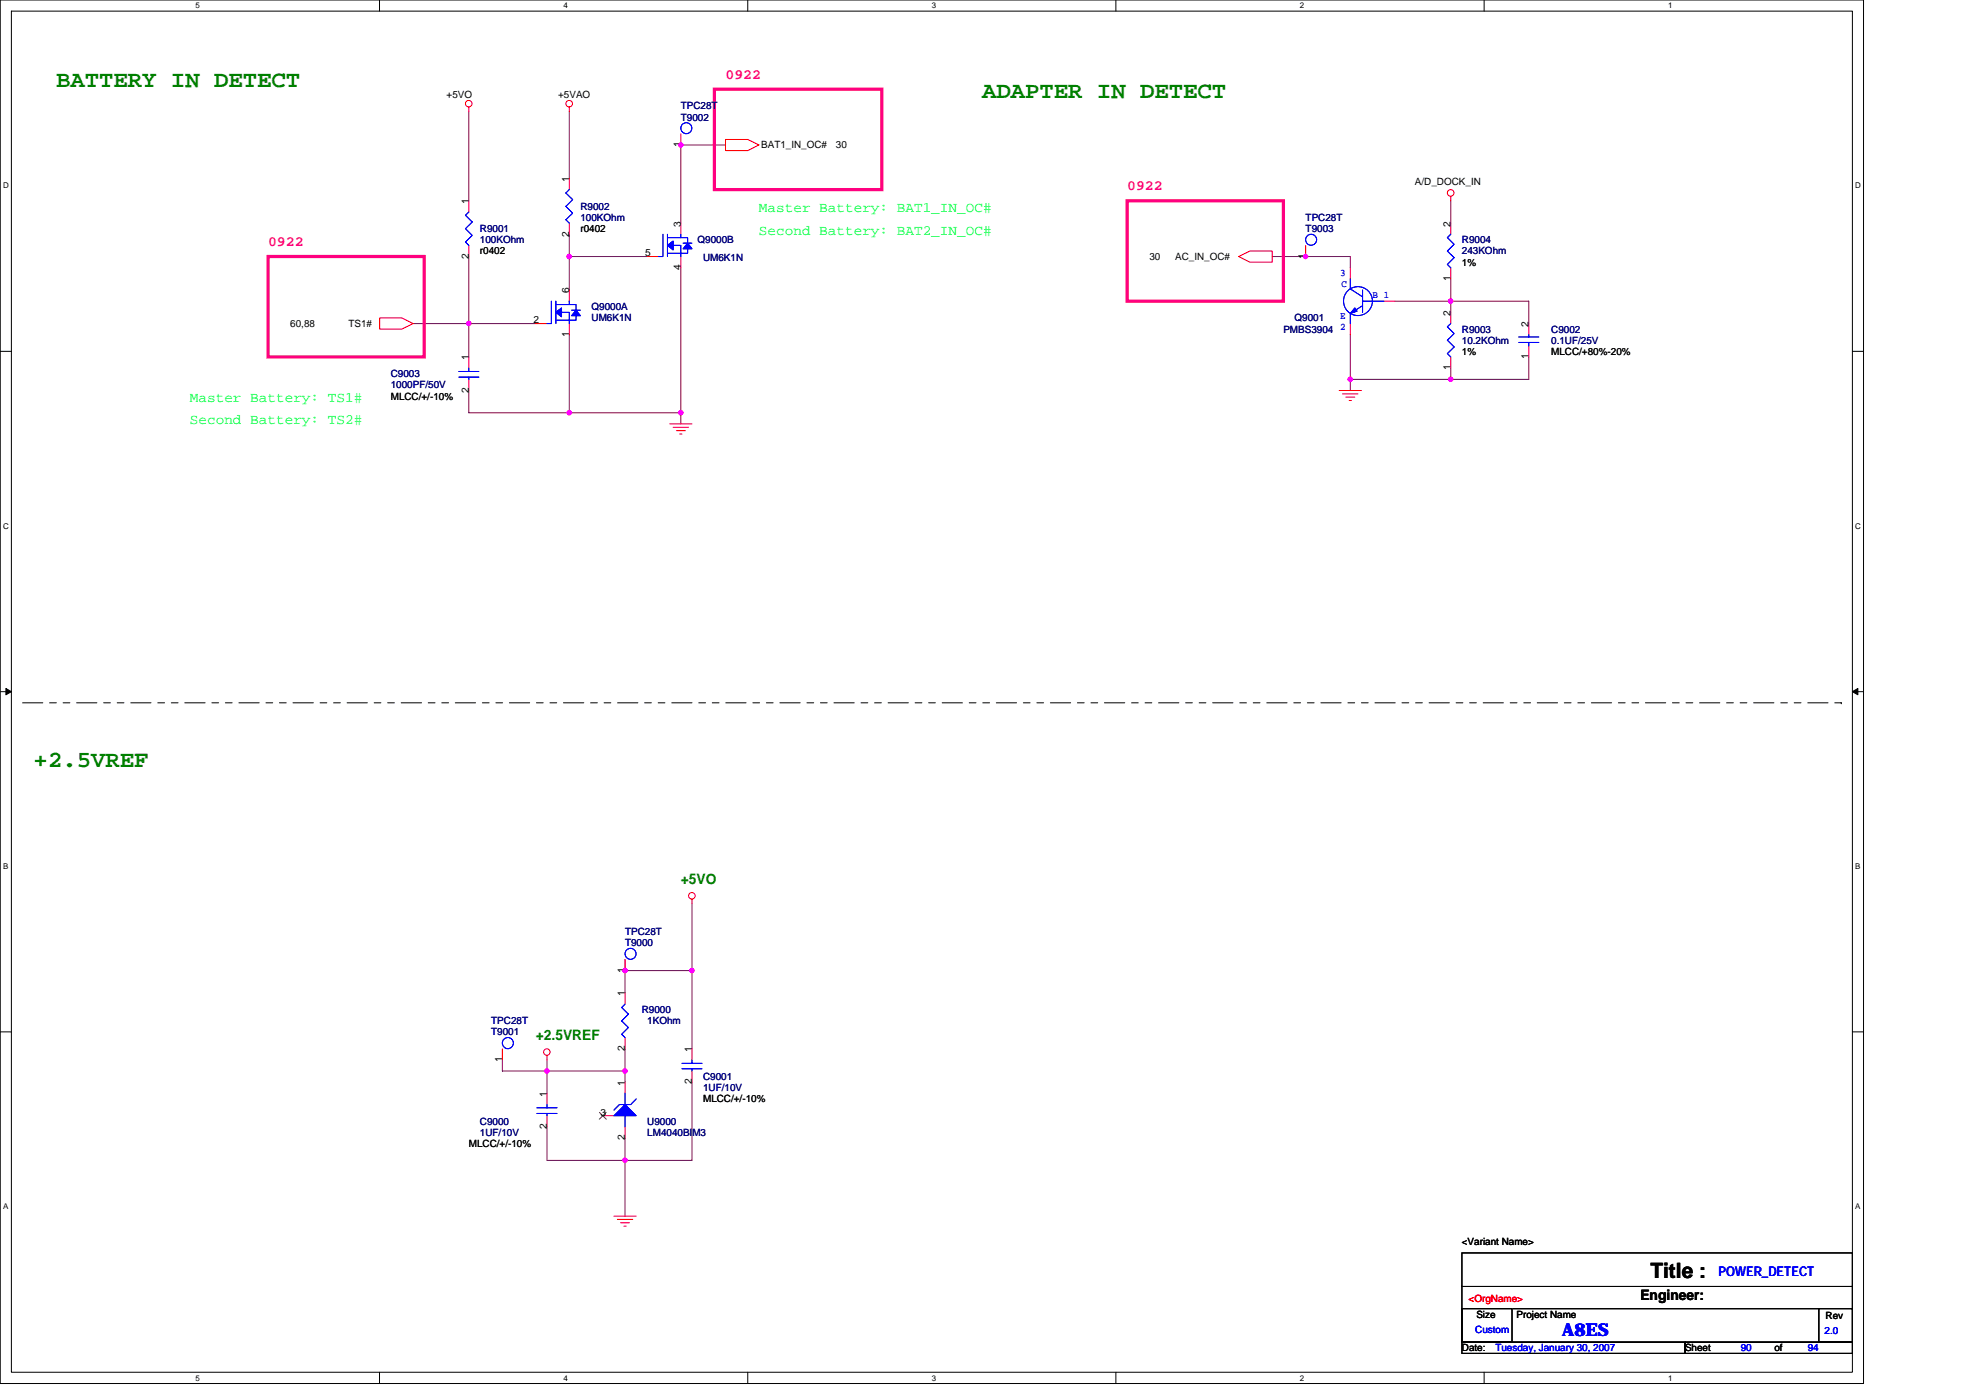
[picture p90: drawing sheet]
<svg xmlns="http://www.w3.org/2000/svg" width="297mm" height="210mm" viewBox="0 0 297 210" stroke-linecap="round" stroke-linejoin="round" font-family="sans-serif">
<defs><g id="words">
<g font-size="3.5" fill="#008000">
<text x="8.4" y="13">BATTERY IN DETECT</text>
<text x="147.5" y="14.7">ADAPTER IN DETECT</text>
<text x="5.1" y="115.3">+2.5VREF</text>
</g>
<text font-size="3.2" x="248" y="192">Title :</text>
<text font-size="2.7" fill="#00f" x="234.7" y="200.8">A8ES</text>
<g font-size="2.2" fill="#ff0080">
<text x="109" y="11.9">0922</text>
<text x="169.4" y="28.6">0922</text>
<text x="40.3" y="37">0922</text>
</g>
<g font-size="2.2" fill="#00ff40">
<text x="114" y="31.9">Master Battery: BAT1_IN_OC#</text>
<text x="114" y="35.2">Second Battery: BAT2_IN_OC#</text>
<text x="28.5" y="60.4">Master Battery: TS1#</text>
<text x="28.5" y="63.7">Second Battery: TS2#</text>
</g>
<g font-size="2.2" fill="#008000">
<text x="102.3" y="132.8">+5VO</text>
<text x="80.5" y="156.2">+2.5VREF</text>
</g>
<text font-size="2.2" x="246.5" y="195.3">Engineer:</text>
<text font-size="2" fill="#00f" x="258.2" y="191.7">POWER_DETECT</text>
<g font-size="1.5">
<text x="67.1" y="14.8">+5VO</text>
<text x="83.9" y="14.8">+5VAO</text>
<text x="102.3" y="22.1" transform="rotate(-90 102.3 22.1)">1</text>
<text x="114.4" y="22.3">BAT1_IN_OC#</text>
<text x="125.6" y="22.3">30</text>
<text x="85.5" y="27.3" transform="rotate(-90 85.5 27.3)">1</text>
<text x="212.6" y="27.8">A/D_DOCK_IN</text>
<text x="70.4" y="30.7" transform="rotate(-90 70.4 30.7)">1</text>
<text x="85.5" y="35.5" transform="rotate(-90 85.5 35.5)">2</text>
<text x="87.2" y="34.9">r0402</text>
<text x="102.3" y="34" transform="rotate(-90 102.3 34)">3</text>
<text x="217.9" y="34" transform="rotate(-90 217.9 34)">2</text>
<text x="70.4" y="38.9" transform="rotate(-90 70.4 38.9)">2</text>
<text x="72.1" y="38.2">r0402</text>
<text x="96.9" y="38.5">5</text>
<text x="102.3" y="40.6" transform="rotate(-90 102.3 40.6)">4</text>
<text x="172.7" y="39.1">30</text>
<text x="176.6" y="39.1">AC_IN_OC#</text>
<text x="196.1" y="38.9" transform="rotate(-90 196.1 38.9)">1</text>
<text x="219.6" y="39.9">1%</text>
<text x="85.5" y="44.1" transform="rotate(-90 85.5 44.1)">6</text>
<text x="217.9" y="47.5" transform="rotate(-90 217.9 47.5)">2</text>
<text x="217.9" y="42.2" transform="rotate(-90 217.9 42.2)">1</text>
<text x="43.6" y="49.1">60,88</text>
<text x="52.3" y="49.1">TS1#</text>
<text x="80.2" y="48.6">2</text>
<text x="85.5" y="50.6" transform="rotate(-90 85.5 50.6)">1</text>
<text x="219.6" y="53.3">1%</text>
<text x="229.7" y="54" transform="rotate(-90 229.7 54)">1</text>
<text x="229.7" y="49.1" transform="rotate(-90 229.7 49.1)">2</text>
<text x="233.1" y="53.3">MLCC/+80%-20%</text>
<text x="70.4" y="59" transform="rotate(-90 70.4 59)">2</text>
<text x="70.4" y="54.1" transform="rotate(-90 70.4 54.1)">1</text>
<text x="217.9" y="55.6" transform="rotate(-90 217.9 55.6)">1</text>
<text x="58.7" y="60">MLCC/+/-10%</text>
<text x="93.9" y="149.7" transform="rotate(-90 93.9 149.7)">1</text>
<text x="93.9" y="146.2" transform="rotate(-90 93.9 146.2)">1</text>
<text x="75.5" y="159.6" transform="rotate(-90 75.5 159.6)">1</text>
<text x="93.9" y="157.9" transform="rotate(-90 93.9 157.9)">2</text>
<text x="103.9" y="158.1" transform="rotate(-90 103.9 158.1)">1</text>
<text x="82.2" y="164.8" transform="rotate(-90 82.2 164.8)">1</text>
<text x="90.2" y="167.6">3</text>
<text x="93.9" y="163.1" transform="rotate(-90 93.9 163.1)">1</text>
<text x="103.9" y="162.9" transform="rotate(-90 103.9 162.9)">2</text>
<text x="105.6" y="165.6">MLCC/+/-10%</text>
<text x="70.4" y="172.3">MLCC/+/-10%</text>
<text x="82.2" y="169.7" transform="rotate(-90 82.2 169.7)">2</text>
<text x="93.9" y="171.3" transform="rotate(-90 93.9 171.3)">2</text>
<text x="219.6" y="187.1">&lt;Variant Name&gt;</text>
<text x="221.8" y="198">Size</text>
<text x="227.9" y="198">Project Name</text>
<text x="219.6" y="203">Date:</text>
<text x="253.2" y="203">Sheet</text>
<text x="266.6" y="203">of</text>
<text x="274.3" y="198.2">Rev</text>
</g>
<g font-size="1.5" fill="#000080">
<text x="102.3" y="16.4">TPC28T</text>
<text x="102.3" y="18.1">T9002</text>
<text x="72.1" y="34.9">R9001</text>
<text x="87.2" y="31.5">R9002</text>
<text x="87.2" y="33.2">100KOhm</text>
<text x="196.2" y="34.9">T9003</text>
<text x="196.2" y="33.2">TPC28T</text>
<text x="72.1" y="36.6">100KOhm</text>
<text x="104.8" y="36.6">Q9000B</text>
<text x="105.6" y="39.2">UM6K1N</text>
<text x="219.6" y="36.6">R9004</text>
<text x="219.6" y="38.2">243KOhm</text>
<text x="88.9" y="46.6">Q9000A</text>
<text x="88.9" y="48.3">UM6K1N</text>
<text x="192.8" y="50">PMBS3904</text>
<text x="194.5" y="48.3">Q9001</text>
<text x="219.6" y="50">R9003</text>
<text x="219.6" y="51.6">10.2KOhm</text>
<text x="233.1" y="50">C9002</text>
<text x="233.1" y="51.6">0.1UF/25V</text>
<text x="58.7" y="56.7">C9003</text>
<text x="58.7" y="58.4">1000PF/50V</text>
<text x="93.9" y="142.2">T9000</text>
<text x="93.9" y="140.5">TPC28T</text>
<text x="73.8" y="155.6">T9001</text>
<text x="73.8" y="153.9">TPC28T</text>
<text x="96.4" y="152.2">R9000</text>
<text x="97.3" y="153.9">1KOhm</text>
<text x="105.6" y="162.3">C9001</text>
<text x="105.6" y="164">1UF/10V</text>
<text x="72.1" y="169">C9000</text>
<text x="72.1" y="170.7">1UF/10V</text>
<text x="97.3" y="169">U9000</text>
<text x="97.3" y="170.7">LM4040BIM3</text>
</g>
<g font-size="1.5" fill="#00f">
<text x="201.4" y="41.4">3</text>
<text x="201.4" y="48">E</text>
<text x="201.5" y="43.1">C</text>
<text x="206.2" y="44.8">B 1</text>
<text x="201.4" y="49.7">2</text>
<text x="221.7" y="200.3">Custom</text>
<text x="224.7" y="203">Tuesday, January 30, 2007</text>
<text x="261.6" y="203">90</text>
<text x="271.6" y="203">94</text>
<text x="274.1" y="200.5">2.0</text>
</g>
<text font-size="1.5" fill="#f00" x="220.7" y="195.6">&lt;OrgName&gt;</text>
<g font-size="1.2">
<text x="29.4" y="1.3">5</text>
<text x="84.7" y="1.3">4</text>
<text x="140" y="1.3">3</text>
<text x="195.3" y="1.3">2</text>
<text x="250.6" y="1.3">1</text>
<text x=".5" y="28.3">D</text>
<text x="278.7" y="28.3">D</text>
<text x=".5" y="79.4">C</text>
<text x="278.7" y="79.4">C</text>
<text x=".5" y="130.6">B</text>
<text x="278.7" y="130.6">B</text>
<text x=".5" y="181.7">A</text>
<text x="278.7" y="181.7">A</text>
<text x="29.4" y="207.5">5</text>
<text x="84.7" y="207.5">4</text>
<text x="140" y="207.5">3</text>
<text x="195.3" y="207.5">2</text>
<text x="250.6" y="207.5">1</text>
</g>
</g></defs>
<path d="M0 0h280v207.9h-280zM1.7 1.7h276.6v204.5h-276.6z" fill="none" stroke="#000" stroke-width=".15"/>
<g fill="#fff">
<path d="M29.4 .2h.6v1.3h-.6z"/>
<path d="M29.4 206.4h.6v1.3h-.6z"/>
</g>
<path d="M57 0v1.7M57 206.2v1.7" fill="none" stroke="#000" stroke-width=".15"/>
<g fill="#fff">
<path d="M84.7 .2h.6v1.3h-.6z"/>
<path d="M84.7 206.4h.6v1.3h-.6z"/>
</g>
<path d="M112.3 0v1.7M112.3 206.2v1.7" fill="none" stroke="#000" stroke-width=".15"/>
<g fill="#fff">
<path d="M140 .2h.6v1.3h-.6z"/>
<path d="M140 206.4h.6v1.3h-.6z"/>
</g>
<path d="M167.7 0v1.7M167.7 206.2v1.7" fill="none" stroke="#000" stroke-width=".15"/>
<g fill="#fff">
<path d="M195.3 .2h.7v1.3h-.7z"/>
<path d="M195.3 206.4h.7v1.3h-.7z"/>
</g>
<path d="M223 0v1.7M223 206.2v1.7" fill="none" stroke="#000" stroke-width=".15"/>
<g fill="#fff">
<path d="M250.6 .2h.7v1.3h-.7z"/>
<path d="M250.6 206.4h.7v1.3h-.7z"/>
<path d="M.5 27.2h.8v1.4h-.8z"/>
<path d="M278.7 27.2h.9v1.4h-.9z"/>
<path d="M.5 78.3h.8v1.4h-.8z"/>
<path d="M278.7 78.3h.9v1.4h-.9z"/>
</g>
<path d="M0 52.8h1.7M278.3 52.8h1.7" fill="none" stroke="#000" stroke-width=".15"/>
<g fill="#fff">
<path d="M.5 129.5h.7v1.3h-.7z"/>
<path d="M278.7 129.5h.8v1.3h-.8z"/>
</g>
<path d="M0 103.9h1.7M278.3 103.9h1.7" fill="none" stroke="#000" stroke-width=".15"/>
<path d="M.9 103.4l.8 .5-.8 .5zM278.3 103.9l.8-.5v1z" fill="#000" stroke="#000" stroke-width=".15"/>
<g fill="#fff">
<path d="M.5 180.6h.7v1.3h-.7z"/>
<path d="M278.7 180.6h.8v1.3h-.8z"/>
</g>
<path d="M0 155h1.7M278.3 155h1.7M219.6 193.3h58.7M219.6 188.3h58.7v13.4h-58.7zM219.6 196.6h7.6v5.1h-7.6zM227.3 196.6h46M273.3 196.6h5v5.1h-5zM219.6 201.7h33.6v1.6h-33.6zM253.2 201.7h25.1v1.6h-25.1z" fill="none" stroke="#000" stroke-width=".15"/>
<g fill="none" stroke="#800040" stroke-width=".15">
<path d="M70.4 16.8v13.4M85.5 16.8v10M70.4 38.5v10.1h10.1M85.5 38.5h11.8M85.5 35.2v8.4M109 21.8h-6.7v11.7M191.2 38.5h11.7v1.7M218 30.2v3.3M62.1 48.6h8.3v5M70.4 58.7v3.3h31.9M85.5 50.3v11.7M102.3 40.2v23.5"/>
<path d="M202.9 50.3v8.4M209.6 45.3h20.1v3.3M218 41.9v5M218 55.3v1.7M229.7 53.6v3.4h-26.8M104 135.8v21.8M75.5 159.3v1.6h18.4M82.2 159.3v5M93.9 145.8h10.1M93.9 144.2v5M93.9 157.6v5M93.9 171v11.7"/>
<path d="M104 162.6v11.7h-21.8v-5"/>
</g>
<g fill="#f0f" stroke="#f0f" stroke-width=".15">
<circle cx="104" cy="145.8" r=".33"/>
<circle cx="102.3" cy="62" r=".33"/>
<circle cx="102.3" cy="21.8" r=".33"/>
<circle cx="70.4" cy="48.6" r=".33"/>
<circle cx="82.2" cy="160.9" r=".32"/>
<circle cx="93.9" cy="160.9" r=".33"/>
<circle cx="85.5" cy="62" r=".33"/>
<circle cx="85.5" cy="38.5" r=".33"/>
<circle cx="93.9" cy="174.3" r=".33"/>
<circle cx="93.9" cy="145.8" r=".33"/>
<circle cx="218" cy="45.2" r=".33"/>
<circle cx="202.9" cy="57" r=".33"/>
<circle cx="218" cy="57" r=".33"/>
<circle cx="196.2" cy="38.5" r=".33"/>
</g>
<g fill="none" stroke="#f00" stroke-width=".15">
<path d="M70.4 16.1v.7M85.5 16.1v.7M70.4 30.2v1.7M70.4 36.9v1.6M85.5 26.8v1.7M85.5 33.5v1.7M97.3 38.5h1.7M102.3 20.1v1.7M102.3 33.5v1.7M102.3 38.5v1.7M109 21h3.3l1.7 .8-1.7 .8h-3.3zM186.1 38.5l1.7-.8h3.4v1.7h-3.4z"/>
<path d="M196.2 36.9v1.6M218 29.5v.7M218 33.5v1.7M57 47.8h3.4l1.7 .8-1.7 .8h-3.4zM70.4 53.6v1.7M70.4 57v1.7M80.5 48.6h1.7M85.5 43.6v1.7M85.5 48.6v1.7M201.2 58.7h3.4M201.7 59.2h2.3M202.2 59.7h1.4"/>
<path d="M202.9 40.2v1.7M202.9 48.6v1.7M207.9 45.3h1.7M218 40.2v1.7M218 46.9v1.7M218 53.6v1.7M229.7 48.6v1.7M229.7 52v1.6M100.6 63.7h3.4M101.1 64.2h2.4M101.6 64.7h1.4M102.1 65.2h.4"/>
<path d="M202.7 60.2h.3M104 135.1v.7M75.5 157.6v1.7M82.2 158.6v.7M93.9 144.2v1.6M93.9 149.2v1.7M93.9 155.9v1.7M104 157.6v1.7M82.2 164.3v1.7M82.2 167.6v1.7M90.6 167.6h1.6M93.9 162.6v1.7"/>
<path d="M93.9 169.3v1.7M104 160.9v1.7M92.2 182.7h3.4M92.7 183.2h2.4M93.2 183.7h1.4M93.7 184.2h.4"/>
<circle cx="70.4" cy="15.6" r=".49"/>
<circle cx="85.5" cy="15.6" r=".49"/>
<circle cx="218" cy="29" r=".5"/>
<circle cx="104" cy="134.6" r=".49"/>
<circle cx="82.2" cy="158.1" r=".49"/>
</g>
<path d="M3.4 105.6h273.2M276.6 105.6h.1" fill="none" stroke="#000" stroke-width=".15" stroke-dasharray="3 1 1 1 1 1"/>
<path d="M107.3 13.4h25.2v15.1h-25.2zM40.3 38.5h23.4v15.1h-23.4zM169.4 30.2h23.4v15.1h-23.4z" fill="none" stroke="#ff0080" stroke-width=".49"/>
<g fill="none" stroke="#00f" stroke-width=".15">
<path d="M70.4 31.9l-.5 .4 1 1.1-1 1 1 1-1 1 .5 .5M85.5 28.5l-.5 .5 1 1-1 1 1 1-1 1 .5 .5M99.6 35.2v3.3h-.6M100.3 35.2v3.3M100.3 35.7h2M101.1 36.9h1.2v1.6M102.3 35.7h1v.8M102.3 35.2v.5M102.6 36.5h1.4M103.3 37.4v.7h-3M218 35.2l-.5 .5 1 1-1 1 1 1-1 1 .5 .5M68.9 55.8h3"/>
<path d="M68.9 56.7h3M70.4 55.3v.5M70.4 56.7v.3M82.8 45.3v3.3h-.6M83.5 45.3v3.3M83.5 45.8h2M84.4 46.9h1.1v1.7M85.5 45.8h1v.8M85.5 45.3v.5M85.9 46.6h1.3M86.5 47.4v.7h-3M202.9 41.9v1.5l1.8 1.2"/>
<path d="M204.7 45.9l-1.8 1.2v1.5M204.7 45.3h3.2M204.7 43.6v3.3M218 48.6l-.5 .5 1 1-1 1 1 1-1 1 .5 .5M228.2 51.5h3M228.2 50.6h3M229.7 50.3v.3M229.7 51.5v.5M93.9 150.9l-.5 .5 1 1-1 1 1 1-1 1 .5 .5M102.5 159.8h3M104 159.3v.5M80.7 166.5h3"/>
<path d="M80.7 167.3h3M82.2 166v.5M82.2 167.3v.3M93.9 164.3v1.7M93.9 167.6v1.7M95.6 165.1l-.8 .9h-1.7l-.9 .8M102.5 160.6h3M104 160.6v.3"/>
<circle cx="103.1" cy="19.3" r=".83"/>
<circle cx="197" cy="36" r=".83"/>
<circle cx="204" cy="45.2" r="2.17"/>
<circle cx="76.3" cy="156.7" r=".83"/>
<circle cx="94.7" cy="143.3" r=".83"/>
</g>
<g fill="#00f" stroke="#00f" stroke-width=".15">
<path d="M83.5 46.9l.9-.6v1.3z" fill-rule="evenodd"/>
<path d="M86.5 46.6l.7 .8h-1.3z" fill-rule="evenodd"/>
<path d="M83.5 46.9l.9-.6v1.3z" fill-rule="evenodd"/>
<path d="M86.5 46.6l.7 .8h-1.3z" fill-rule="evenodd"/>
<path d="M93.9 166l1.7 1.6h-3.4z" fill-rule="evenodd"/>
<path d="M93.9 166l1.7 1.6h-3.4z" fill-rule="evenodd"/>
<path d="M203.6 46.3l.3 .5-1 .3z" fill-rule="evenodd"/>
<path d="M203.6 46.3l.3 .5-1 .3z" fill-rule="evenodd"/>
<path d="M100.3 36.9l.8-.7v1.3z" fill-rule="evenodd"/>
<path d="M103.3 36.5l.7 .9h-1.4z" fill-rule="evenodd"/>
<path d="M100.3 36.9l.8-.7v1.3z" fill-rule="evenodd"/>
<path d="M103.3 36.5l.7 .9h-1.4z" fill-rule="evenodd"/>
</g>
<path d="M90.1 167.1l1 1.1M91.1 167.1l-1.1 1.1" fill="none" stroke="#804000" stroke-width=".15"/>
<use href="#words"/>
</svg>
